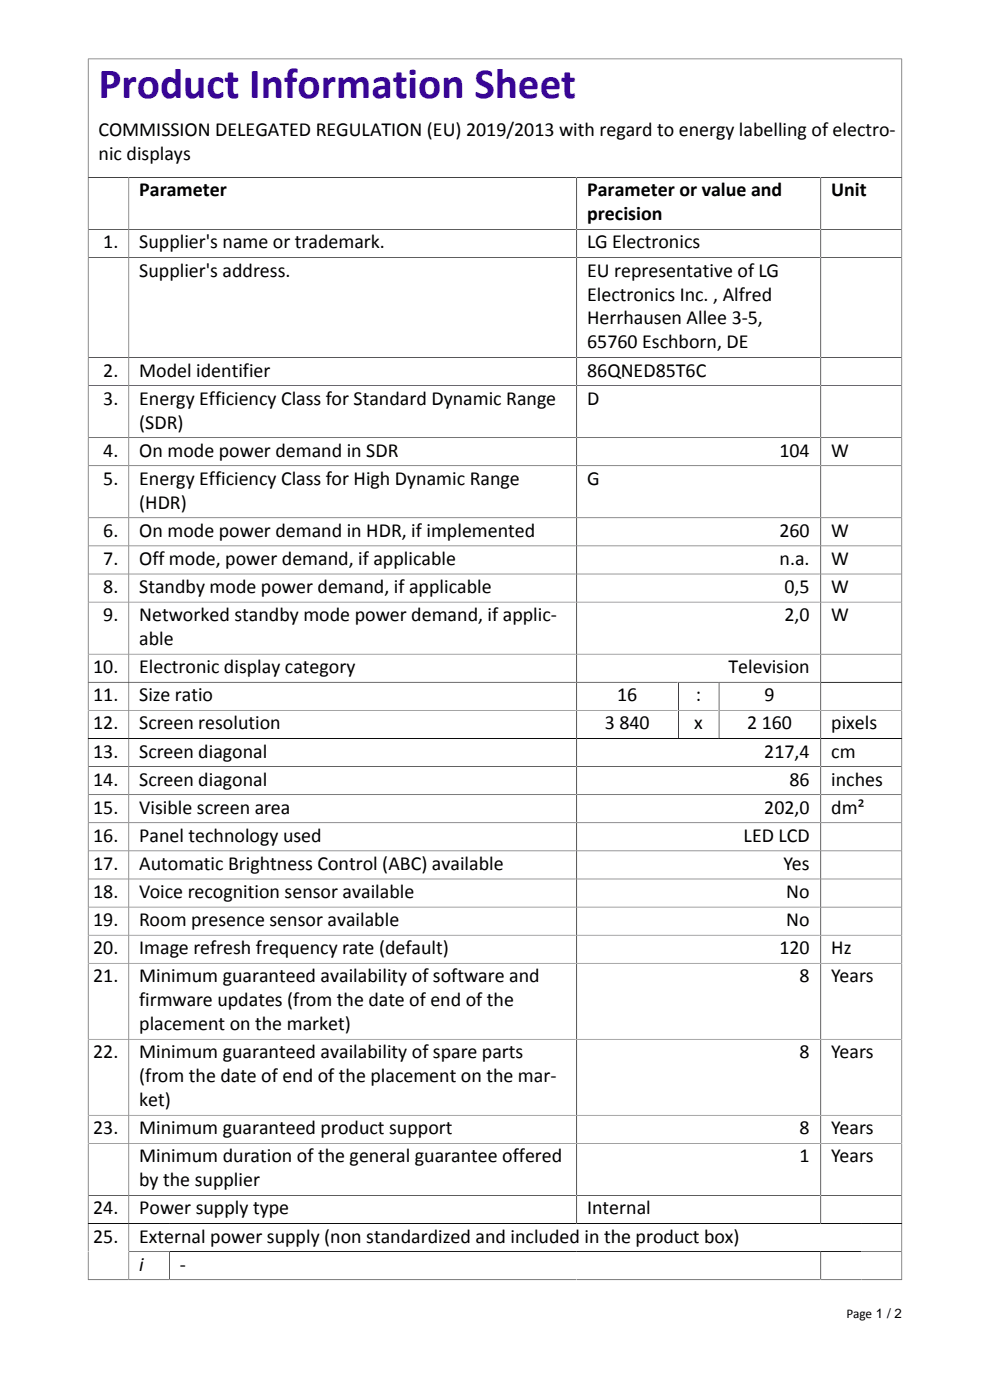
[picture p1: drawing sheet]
<svg xmlns="http://www.w3.org/2000/svg" width="210mm" height="297mm" viewBox="0 0 210 297" stroke-linecap="round" stroke-linejoin="round" font-family="sans-serif">
<defs><g id="words">
<text font-size="9.2" fill="#380695" x="20.9" y="20.7">Product Information Sheet</text>
<g font-size="4.2">
<text x="20.9" y="29">COMMISSION DELEGATED REGULATION (EU) 2019/2013 with regard to energy labelling of electro-</text>
<text x="20.9" y="34">nic displays</text>
<text x="29.5" y="41.7">Parameter</text>
<text x="124.6" y="41.7">Parameter or value and</text>
<text x="176.3" y="41.7">Unit</text>
<text x="124.6" y="46.8">precision</text>
<text x="21.9" y="52.7">1.</text>
<text x="29.5" y="52.7">Supplier's name or trademark.</text>
<text x="124.6" y="52.7">LG Electronics</text>
<text x="29.5" y="58.7">Supplier's address.</text>
<text x="124.6" y="58.7">EU representative of LG</text>
<text x="124.6" y="63.8">Electronics Inc. , Alfred</text>
<text x="124.6" y="68.8">Herrhausen Allee 3-5,</text>
<text x="124.6" y="73.9">65760 Eschborn, DE</text>
<text x="21.9" y="79.9">2.</text>
<text x="29.5" y="79.9">Model identifier</text>
<text x="124.6" y="79.9">86QNED85T6C</text>
<text x="21.9" y="85.8">3.</text>
<text x="29.5" y="85.8">Energy Efficiency Class for Standard Dynamic Range</text>
<text x="124.6" y="85.8">D</text>
<text x="29.5" y="90.9">(SDR)</text>
<text x="21.9" y="96.9">4.</text>
<text x="29.5" y="96.9">On mode power demand in SDR</text>
<text x="165.3" y="96.9">104</text>
<text x="176.3" y="96.9">W</text>
<text x="21.9" y="102.8">5.</text>
<text x="29.5" y="102.8">Energy Efficiency Class for High Dynamic Range</text>
<text x="29.5" y="107.9">(HDR)</text>
<text x="124.6" y="102.8">G</text>
<text x="21.9" y="113.9">6.</text>
<text x="29.5" y="113.9">On mode power demand in HDR, if implemented</text>
<text x="165.3" y="113.9">260</text>
<text x="176.3" y="113.9">W</text>
<text x="21.9" y="119.9">7.</text>
<text x="29.5" y="119.9">Off mode, power demand, if applicable</text>
<text x="165.4" y="119.9">n.a.</text>
<text x="176.3" y="119.9">W</text>
<text x="21.9" y="125.8">8.</text>
<text x="29.5" y="125.8">Standby mode power demand, if applicable</text>
<text x="166.4" y="125.8">0,5</text>
<text x="176.3" y="125.8">W</text>
<text x="21.9" y="131.8">9.</text>
<text x="29.5" y="131.8">Networked standby mode power demand, if applic-</text>
<text x="166.4" y="131.8">2,0</text>
<text x="176.3" y="131.8">W</text>
<text x="29.5" y="136.9">able</text>
<text x="19.8" y="142.8">10.</text>
<text x="29.5" y="142.8">Electronic display category</text>
<text x="154.6" y="142.8">Television</text>
<text x="19.8" y="148.8">11.</text>
<text x="29.5" y="148.8">Size ratio</text>
<text x="130.9" y="148.8">16</text>
<text x="147.6" y="148.8">:</text>
<text x="162.2" y="148.8">9</text>
<text x="19.8" y="154.7">12.</text>
<text x="29.5" y="154.7">Screen resolution</text>
<text x="128.3" y="154.7">3 840</text>
<text x="147.2" y="154.7">x</text>
<text x="158.5" y="154.7">2 160</text>
<text x="176.3" y="154.7">pixels</text>
<text x="19.8" y="160.7">13.</text>
<text x="29.5" y="160.7">Screen diagonal</text>
<text x="162.1" y="160.7">217,4</text>
<text x="176.3" y="160.7">cm</text>
<text x="19.8" y="166.7">14.</text>
<text x="29.5" y="166.7">Screen diagonal</text>
<text x="167.5" y="166.7">86</text>
<text x="176.3" y="166.7">inches</text>
<text x="19.8" y="172.6">15.</text>
<text x="29.5" y="172.6">Visible screen area</text>
<text x="162.1" y="172.6">202,0</text>
<text x="176.3" y="172.6">dm²</text>
<text x="19.8" y="178.6">16.</text>
<text x="29.5" y="178.6">Panel technology used</text>
<text x="157.7" y="178.6">LED LCD</text>
<text x="19.8" y="184.5">17.</text>
<text x="29.5" y="184.5">Automatic Brightness Control (ABC) available</text>
<text x="166.2" y="184.5">Yes</text>
<text x="19.8" y="190.5">18.</text>
<text x="29.5" y="190.5">Voice recognition sensor available</text>
<text x="166.8" y="190.5">No</text>
<text x="19.8" y="196.5">19.</text>
<text x="29.5" y="196.5">Room presence sensor available</text>
<text x="166.8" y="196.5">No</text>
<text x="19.8" y="202.4">20.</text>
<text x="29.5" y="202.4">Image refresh frequency rate (default)</text>
<text x="165.3" y="202.4">120</text>
<text x="176.3" y="202.4">Hz</text>
<text x="19.8" y="208.4">21.</text>
<text x="29.5" y="208.4">Minimum guaranteed availability of software and</text>
<text x="169.6" y="208.4">8</text>
<text x="176.3" y="208.4">Years</text>
<text x="29.5" y="213.5">firmware updates (from the date of end of the</text>
<text x="29.5" y="218.6">placement on the market)</text>
<text x="19.8" y="224.5">22.</text>
<text x="29.5" y="224.5">Minimum guaranteed availability of spare parts</text>
<text x="169.6" y="224.5">8</text>
<text x="176.3" y="224.5">Years</text>
<text x="29.5" y="229.6">(from the date of end of the placement on the mar-</text>
<text x="29.5" y="234.7">ket)</text>
<text x="19.8" y="240.6">23.</text>
<text x="29.5" y="240.6">Minimum guaranteed product support</text>
<text x="169.6" y="240.6">8</text>
<text x="176.3" y="240.6">Years</text>
<text x="29.5" y="246.6">Minimum duration of the general guarantee offered</text>
<text x="29.5" y="251.7">by the supplier</text>
<text x="169.6" y="246.6">1</text>
<text x="176.3" y="246.6">Years</text>
<text x="19.8" y="257.6">24.</text>
<text x="29.5" y="257.6">Power supply type</text>
<text x="124.6" y="257.6">Internal</text>
<text x="19.8" y="263.6">25.</text>
<text x="29.5" y="263.6">External power supply (non standardized and included in the product box)</text>
<text x="29.5" y="269.6">i</text>
<text x="38.2" y="269.6">-</text>
</g>
<text font-size="2.8" x="179.6" y="279.5">Page 1 / 2</text>
</g></defs>
<path d="M18.6 12.5h172.8M18.7 12.4v25.2M191.3 12.4v25.2" fill="none" stroke="#000" stroke-width=".21"/>
<path d="M18.8 37.7h8.4v10.9h-8.4z" fill="#fff"/>
<path d="M18.7 37.5v11.2h8.6v-11.1h-8.7" fill="none" stroke="#000" stroke-width=".21"/>
<path d="M27.4 37.7h94.7v10.9h-94.7z" fill="#fff"/>
<path d="M122.3 37.6h-95v11.1h95" fill="none" stroke="#000" stroke-width=".21"/>
<path d="M122.3 37.6v11.1" fill="none" stroke="#fff" stroke-width=".35"/>
<path d="M122.4 37.7h51.5v10.9h-51.5z" fill="#fff"/>
<path d="M122.3 37.6h51.7M122.3 48.7h51.7" fill="none" stroke="#000" stroke-width=".21"/>
<path d="M174 37.6v11.1" fill="none" stroke="#fff" stroke-width=".35"/>
<path d="M122.3 37.6v11.1" fill="none" stroke="#000" stroke-width=".35"/>
<path d="M174.2 37.7h17v10.9h-17z" fill="#fff"/>
<path d="M174 37.6h17.4M191.3 37.5v11.2h-17.3" fill="none" stroke="#000" stroke-width=".21"/>
<path d="M174 37.6v11.1" fill="none" stroke="#000" stroke-width=".35"/>
<path d="M18.8 48.8h8.4v5.8h-8.4z" fill="#fff"/>
<path d="M18.7 48.7h8.6v5.9h-8.6z" fill="none" stroke="#000" stroke-width=".21"/>
<path d="M27.4 48.8h94.7v5.8h-94.7z" fill="#fff"/>
<path d="M122.3 48.7h-95v5.9h95" fill="none" stroke="#000" stroke-width=".21"/>
<path d="M122.3 48.7v5.9" fill="none" stroke="#fff" stroke-width=".35"/>
<path d="M122.4 48.8h51.5v5.8h-51.5z" fill="#fff"/>
<path d="M122.3 48.7h69v5.9h-69" fill="none" stroke="#000" stroke-width=".21"/>
<path d="M174 48.7v5.9" fill="none" stroke="#fff" stroke-width=".35"/>
<path d="M122.3 48.7v5.9M174 48.7v5.9" fill="none" stroke="#000" stroke-width=".35"/>
<path d="M18.8 54.7h8.4v21.1h-8.4z" fill="#fff"/>
<path d="M18.7 54.6h8.6v21.2h-8.6z" fill="none" stroke="#000" stroke-width=".21"/>
<path d="M27.4 54.7h94.7v21.1h-94.7z" fill="#fff"/>
<path d="M122.3 54.6h-95v21.2h95" fill="none" stroke="#000" stroke-width=".21"/>
<path d="M122.3 54.6v21.2" fill="none" stroke="#fff" stroke-width=".35"/>
<path d="M122.4 54.7h51.5v21.1h-51.5z" fill="#fff"/>
<path d="M122.3 54.6h69v21.2h-69" fill="none" stroke="#000" stroke-width=".21"/>
<path d="M174 54.6v21.2" fill="none" stroke="#fff" stroke-width=".35"/>
<path d="M122.3 54.6v21.2M174 54.6v21.2" fill="none" stroke="#000" stroke-width=".35"/>
<path d="M18.8 75.9h8.4v5.8h-8.4z" fill="#fff"/>
<path d="M18.7 75.8h8.6v6h-8.6z" fill="none" stroke="#000" stroke-width=".21"/>
<path d="M27.4 75.9h94.7v5.8h-94.7z" fill="#fff"/>
<path d="M122.3 75.8h-95v6h95" fill="none" stroke="#000" stroke-width=".21"/>
<path d="M122.3 75.8v6" fill="none" stroke="#fff" stroke-width=".35"/>
<path d="M122.4 75.9h51.5v5.8h-51.5z" fill="#fff"/>
<path d="M122.3 75.8h69v6h-69" fill="none" stroke="#000" stroke-width=".21"/>
<path d="M174 75.8v6" fill="none" stroke="#fff" stroke-width=".35"/>
<path d="M122.3 75.8v6M174 75.8v6" fill="none" stroke="#000" stroke-width=".35"/>
<path d="M18.8 81.9h8.4v10.9h-8.4z" fill="#fff"/>
<path d="M18.7 81.8h8.6v11h-8.6z" fill="none" stroke="#000" stroke-width=".21"/>
<path d="M27.4 81.9h94.7v10.9h-94.7z" fill="#fff"/>
<path d="M122.3 81.8h-95v11h95" fill="none" stroke="#000" stroke-width=".21"/>
<path d="M122.3 81.8v11" fill="none" stroke="#fff" stroke-width=".35"/>
<path d="M122.4 81.9h51.5v10.9h-51.5z" fill="#fff"/>
<path d="M122.3 81.8h69v11h-69" fill="none" stroke="#000" stroke-width=".21"/>
<path d="M174 81.8v11" fill="none" stroke="#fff" stroke-width=".35"/>
<path d="M122.3 81.8v11M174 81.8v11" fill="none" stroke="#000" stroke-width=".35"/>
<path d="M18.8 92.9h8.4v5.8h-8.4z" fill="#fff"/>
<path d="M18.7 92.8h8.6v6h-8.6z" fill="none" stroke="#000" stroke-width=".21"/>
<path d="M27.4 92.9h94.7v5.8h-94.7z" fill="#fff"/>
<path d="M122.3 92.8h-95v6h95" fill="none" stroke="#000" stroke-width=".21"/>
<path d="M122.3 92.8v6" fill="none" stroke="#fff" stroke-width=".35"/>
<path d="M122.4 92.9h51.5v5.8h-51.5z" fill="#fff"/>
<path d="M122.3 92.8h51.7M122.3 98.8h51.7" fill="none" stroke="#000" stroke-width=".21"/>
<path d="M174 92.8v6" fill="none" stroke="#fff" stroke-width=".35"/>
<path d="M122.3 92.8v6" fill="none" stroke="#000" stroke-width=".35"/>
<path d="M174.2 92.9h17v5.8h-17z" fill="#fff"/>
<path d="M174 92.8h17.3v6h-17.3" fill="none" stroke="#000" stroke-width=".21"/>
<path d="M174 92.8v6" fill="none" stroke="#000" stroke-width=".35"/>
<path d="M18.8 98.9h8.4v10.9h-8.4z" fill="#fff"/>
<path d="M18.7 98.8h8.6v11h-8.6z" fill="none" stroke="#000" stroke-width=".21"/>
<path d="M27.4 98.9h94.7v10.9h-94.7z" fill="#fff"/>
<path d="M122.3 98.8h-95v11h95" fill="none" stroke="#000" stroke-width=".21"/>
<path d="M122.3 98.8v11" fill="none" stroke="#fff" stroke-width=".35"/>
<path d="M122.4 98.9h51.5v10.9h-51.5z" fill="#fff"/>
<path d="M122.3 98.8h69v11h-69" fill="none" stroke="#000" stroke-width=".21"/>
<path d="M174 98.8v11" fill="none" stroke="#fff" stroke-width=".35"/>
<path d="M122.3 98.8v11M174 98.8v11" fill="none" stroke="#000" stroke-width=".35"/>
<path d="M18.8 109.9h8.4v5.8h-8.4z" fill="#fff"/>
<path d="M18.7 109.8h8.6v6h-8.6z" fill="none" stroke="#000" stroke-width=".21"/>
<path d="M27.4 109.9h94.7v5.8h-94.7z" fill="#fff"/>
<path d="M122.3 109.8h-95v6h95" fill="none" stroke="#000" stroke-width=".21"/>
<path d="M122.3 109.8v6" fill="none" stroke="#fff" stroke-width=".35"/>
<path d="M122.4 109.9h51.5v5.8h-51.5z" fill="#fff"/>
<path d="M122.3 109.8h51.7M122.3 115.8h51.7" fill="none" stroke="#000" stroke-width=".21"/>
<path d="M174 109.8v6" fill="none" stroke="#fff" stroke-width=".35"/>
<path d="M122.3 109.8v6" fill="none" stroke="#000" stroke-width=".35"/>
<path d="M174.2 109.9h17v5.8h-17z" fill="#fff"/>
<path d="M174 109.8h17.3v6h-17.3" fill="none" stroke="#000" stroke-width=".21"/>
<path d="M174 109.8v6" fill="none" stroke="#000" stroke-width=".35"/>
<path d="M18.8 115.9h8.4v5.8h-8.4z" fill="#fff"/>
<path d="M18.7 115.8h8.6v6h-8.6z" fill="none" stroke="#000" stroke-width=".21"/>
<path d="M27.4 115.9h94.7v5.8h-94.7z" fill="#fff"/>
<path d="M122.3 115.8h-95v6h95" fill="none" stroke="#000" stroke-width=".21"/>
<path d="M122.3 115.8v6" fill="none" stroke="#fff" stroke-width=".35"/>
<path d="M122.4 115.9h51.5v5.8h-51.5z" fill="#fff"/>
<path d="M122.3 115.8h51.7M122.3 121.8h51.7" fill="none" stroke="#000" stroke-width=".21"/>
<path d="M174 115.8v6" fill="none" stroke="#fff" stroke-width=".35"/>
<path d="M122.3 115.8v6" fill="none" stroke="#000" stroke-width=".35"/>
<path d="M174.2 115.9h17v5.8h-17z" fill="#fff"/>
<path d="M174 115.8h17.3v6h-17.3" fill="none" stroke="#000" stroke-width=".21"/>
<path d="M174 115.8v6" fill="none" stroke="#000" stroke-width=".35"/>
<path d="M18.8 121.9h8.4v5.7h-8.4z" fill="#fff"/>
<path d="M18.7 121.8h8.6v5.9h-8.6z" fill="none" stroke="#000" stroke-width=".21"/>
<path d="M27.4 121.9h94.7v5.7h-94.7z" fill="#fff"/>
<path d="M122.3 121.8h-95v5.9h95" fill="none" stroke="#000" stroke-width=".21"/>
<path d="M122.3 121.8v5.9" fill="none" stroke="#fff" stroke-width=".35"/>
<path d="M122.4 121.9h51.5v5.7h-51.5z" fill="#fff"/>
<path d="M122.3 121.8h51.7M122.3 127.7h51.7" fill="none" stroke="#000" stroke-width=".21"/>
<path d="M174 121.8v5.9" fill="none" stroke="#fff" stroke-width=".35"/>
<path d="M122.3 121.8v5.9" fill="none" stroke="#000" stroke-width=".35"/>
<path d="M174.2 121.9h17v5.7h-17z" fill="#fff"/>
<path d="M174 121.8h17.3v5.9h-17.3" fill="none" stroke="#000" stroke-width=".21"/>
<path d="M174 121.8v5.9" fill="none" stroke="#000" stroke-width=".35"/>
<path d="M18.8 127.8h8.4v10.9h-8.4z" fill="#fff"/>
<path d="M18.7 127.7h8.6v11.1h-8.6z" fill="none" stroke="#000" stroke-width=".21"/>
<path d="M27.4 127.8h94.7v10.9h-94.7z" fill="#fff"/>
<path d="M122.3 127.7h-95v11.1h95" fill="none" stroke="#000" stroke-width=".21"/>
<path d="M122.3 127.7v11.1" fill="none" stroke="#fff" stroke-width=".35"/>
<path d="M122.4 127.8h51.5v10.9h-51.5z" fill="#fff"/>
<path d="M122.3 127.7h51.7M122.3 138.8h51.7" fill="none" stroke="#000" stroke-width=".21"/>
<path d="M174 127.7v11.1" fill="none" stroke="#fff" stroke-width=".35"/>
<path d="M122.3 127.7v11.1" fill="none" stroke="#000" stroke-width=".35"/>
<path d="M174.2 127.8h17v10.9h-17z" fill="#fff"/>
<path d="M174 127.7h17.3v11.1h-17.3" fill="none" stroke="#000" stroke-width=".21"/>
<path d="M174 127.7v11.1" fill="none" stroke="#000" stroke-width=".35"/>
<path d="M18.8 138.9h8.4v5.8h-8.4z" fill="#fff"/>
<path d="M18.6 144.7h8.7v-5.9h-8.6v6" fill="none" stroke="#000" stroke-width=".21"/>
<path d="M27.4 138.9h94.7v5.8h-94.7z" fill="#fff"/>
<path d="M122.3 138.8h-95v5.9h95" fill="none" stroke="#000" stroke-width=".21"/>
<path d="M122.3 138.8v5.9" fill="none" stroke="#fff" stroke-width=".35"/>
<path d="M122.4 138.9h51.5v5.8h-51.5z" fill="#fff"/>
<path d="M122.3 138.8h69v6M122.3 144.7h69.1" fill="none" stroke="#000" stroke-width=".21"/>
<path d="M174 138.8v5.9" fill="none" stroke="#fff" stroke-width=".35"/>
<path d="M122.3 138.8v5.9M174 138.8v5.9" fill="none" stroke="#000" stroke-width=".35"/>
<path d="M18.8 144.8h8.4v5.8h-8.4z" fill="#fff"/>
<path d="M18.7 144.7v6h8.6v-6h-8.7" fill="none" stroke="#000" stroke-width=".21"/>
<path d="M27.4 144.8h94.7v5.8h-94.7z" fill="#fff"/>
<path d="M122.3 144.7h-95v6h95" fill="none" stroke="#000" stroke-width=".21"/>
<path d="M122.3 144.7v6" fill="none" stroke="#fff" stroke-width=".35"/>
<path d="M122.4 144.8h21.3v5.8h-21.3z" fill="#fff"/>
<path d="M122.3 144.7h21.5M122.3 150.7h21.5" fill="none" stroke="#000" stroke-width=".21"/>
<path d="M143.8 144.7v6" fill="none" stroke="#fff" stroke-width=".35"/>
<path d="M122.3 144.7v6" fill="none" stroke="#000" stroke-width=".35"/>
<path d="M144 144.8h8.3v5.8h-8.3z" fill="#fff"/>
<path d="M143.8 144.7h8.7M143.8 150.7h8.7" fill="none" stroke="#000" stroke-width=".21"/>
<path d="M152.5 144.7v6" fill="none" stroke="#fff" stroke-width=".35"/>
<path d="M143.8 144.7v6" fill="none" stroke="#000" stroke-width=".35"/>
<path d="M152.6 144.8h21.3v5.8h-21.3z" fill="#fff"/>
<path d="M152.5 144.7h38.9M191.3 144.7v6h-38.8" fill="none" stroke="#000" stroke-width=".21"/>
<path d="M174 144.7v6" fill="none" stroke="#fff" stroke-width=".35"/>
<path d="M152.5 144.7v6M174 144.7v6" fill="none" stroke="#000" stroke-width=".35"/>
<path d="M18.8 150.8h8.4v5.8h-8.4z" fill="#fff"/>
<path d="M18.6 156.7h8.7v-6h-8.6v6.1" fill="none" stroke="#000" stroke-width=".21"/>
<path d="M27.4 150.8h94.7v5.8h-94.7z" fill="#fff"/>
<path d="M122.3 150.7h-95v6h95" fill="none" stroke="#000" stroke-width=".21"/>
<path d="M122.3 150.7v6" fill="none" stroke="#fff" stroke-width=".35"/>
<path d="M122.4 150.8h21.3v5.8h-21.3z" fill="#fff"/>
<path d="M122.3 150.7h21.5M122.3 156.7h21.5" fill="none" stroke="#000" stroke-width=".21"/>
<path d="M143.8 150.7v6" fill="none" stroke="#fff" stroke-width=".35"/>
<path d="M122.3 150.7v6" fill="none" stroke="#000" stroke-width=".35"/>
<path d="M144 150.8h8.3v5.8h-8.3z" fill="#fff"/>
<path d="M143.8 150.7h8.7M143.8 156.7h8.7" fill="none" stroke="#000" stroke-width=".21"/>
<path d="M152.5 150.7v6" fill="none" stroke="#fff" stroke-width=".35"/>
<path d="M143.8 150.7v6" fill="none" stroke="#000" stroke-width=".35"/>
<path d="M152.6 150.8h21.3v5.8h-21.3z" fill="#fff"/>
<path d="M152.5 150.7h21.5M152.5 156.7h21.5" fill="none" stroke="#000" stroke-width=".21"/>
<path d="M174 150.7v6" fill="none" stroke="#fff" stroke-width=".35"/>
<path d="M152.5 150.7v6" fill="none" stroke="#000" stroke-width=".35"/>
<path d="M174.2 150.8h17v5.8h-17z" fill="#fff"/>
<path d="M174 156.7h17.4M174 150.7h17.3v6.1" fill="none" stroke="#000" stroke-width=".21"/>
<path d="M174 150.7v6" fill="none" stroke="#000" stroke-width=".35"/>
<path d="M18.8 156.8h8.4v5.7h-8.4z" fill="#fff"/>
<path d="M18.7 156.6v6h8.6v-5.9h-8.7" fill="none" stroke="#000" stroke-width=".21"/>
<path d="M27.4 156.8h94.7v5.7h-94.7z" fill="#fff"/>
<path d="M122.3 156.7h-95v5.9h95" fill="none" stroke="#000" stroke-width=".21"/>
<path d="M122.3 156.7v5.9" fill="none" stroke="#fff" stroke-width=".35"/>
<path d="M122.4 156.8h51.5v5.7h-51.5z" fill="#fff"/>
<path d="M122.3 156.7h51.7M122.3 162.6h51.7" fill="none" stroke="#000" stroke-width=".21"/>
<path d="M174 156.7v5.9" fill="none" stroke="#fff" stroke-width=".35"/>
<path d="M122.3 156.7v5.9" fill="none" stroke="#000" stroke-width=".35"/>
<path d="M174.2 156.8h17v5.7h-17z" fill="#fff"/>
<path d="M174 156.7h17.4M191.3 156.6v6h-17.3" fill="none" stroke="#000" stroke-width=".21"/>
<path d="M174 156.7v5.9" fill="none" stroke="#000" stroke-width=".35"/>
<path d="M18.8 162.7h8.4v5.8h-8.4z" fill="#fff"/>
<path d="M18.7 162.6h8.6v6h-8.6z" fill="none" stroke="#000" stroke-width=".21"/>
<path d="M27.4 162.7h94.7v5.8h-94.7z" fill="#fff"/>
<path d="M122.3 162.6h-95v6h95" fill="none" stroke="#000" stroke-width=".21"/>
<path d="M122.3 162.6v6" fill="none" stroke="#fff" stroke-width=".35"/>
<path d="M122.4 162.7h51.5v5.8h-51.5z" fill="#fff"/>
<path d="M122.3 162.6h51.7M122.3 168.6h51.7" fill="none" stroke="#000" stroke-width=".21"/>
<path d="M174 162.6v6" fill="none" stroke="#fff" stroke-width=".35"/>
<path d="M122.3 162.6v6" fill="none" stroke="#000" stroke-width=".35"/>
<path d="M174.2 162.7h17v5.8h-17z" fill="#fff"/>
<path d="M174 162.6h17.3v6h-17.3" fill="none" stroke="#000" stroke-width=".21"/>
<path d="M174 162.6v6" fill="none" stroke="#000" stroke-width=".35"/>
<path d="M18.8 168.7h8.4v5.8h-8.4z" fill="#fff"/>
<path d="M18.7 168.6h8.6v5.9h-8.6z" fill="none" stroke="#000" stroke-width=".21"/>
<path d="M27.4 168.7h94.7v5.8h-94.7z" fill="#fff"/>
<path d="M122.3 168.6h-95v5.9h95" fill="none" stroke="#000" stroke-width=".21"/>
<path d="M122.3 168.6v5.9" fill="none" stroke="#fff" stroke-width=".35"/>
<path d="M122.4 168.7h51.5v5.8h-51.5z" fill="#fff"/>
<path d="M122.3 168.6h51.7M122.3 174.5h51.7" fill="none" stroke="#000" stroke-width=".21"/>
<path d="M174 168.6v5.9" fill="none" stroke="#fff" stroke-width=".35"/>
<path d="M122.3 168.6v5.9" fill="none" stroke="#000" stroke-width=".35"/>
<path d="M174.2 168.7h17v5.8h-17z" fill="#fff"/>
<path d="M174 168.6h17.3v5.9h-17.3" fill="none" stroke="#000" stroke-width=".21"/>
<path d="M174 168.6v5.9" fill="none" stroke="#000" stroke-width=".35"/>
<path d="M18.8 174.6h8.4v5.8h-8.4z" fill="#fff"/>
<path d="M18.7 174.5h8.6v6h-8.6z" fill="none" stroke="#000" stroke-width=".21"/>
<path d="M27.4 174.6h94.7v5.8h-94.7z" fill="#fff"/>
<path d="M122.3 174.5h-95v6h95" fill="none" stroke="#000" stroke-width=".21"/>
<path d="M122.3 174.5v6" fill="none" stroke="#fff" stroke-width=".35"/>
<path d="M122.4 174.6h51.5v5.8h-51.5z" fill="#fff"/>
<path d="M122.3 174.5h69v6h-69" fill="none" stroke="#000" stroke-width=".21"/>
<path d="M174 174.5v6" fill="none" stroke="#fff" stroke-width=".35"/>
<path d="M122.3 174.5v6M174 174.5v6" fill="none" stroke="#000" stroke-width=".35"/>
<path d="M18.8 180.6h8.4v5.8h-8.4z" fill="#fff"/>
<path d="M18.7 180.5h8.6v6h-8.6z" fill="none" stroke="#000" stroke-width=".21"/>
<path d="M27.4 180.6h94.7v5.8h-94.7z" fill="#fff"/>
<path d="M122.3 180.5h-95v6h95" fill="none" stroke="#000" stroke-width=".21"/>
<path d="M122.3 180.5v6" fill="none" stroke="#fff" stroke-width=".35"/>
<path d="M122.4 180.6h51.5v5.8h-51.5z" fill="#fff"/>
<path d="M122.3 180.5h69v6h-69" fill="none" stroke="#000" stroke-width=".21"/>
<path d="M174 180.5v6" fill="none" stroke="#fff" stroke-width=".35"/>
<path d="M122.3 180.5v6M174 180.5v6" fill="none" stroke="#000" stroke-width=".35"/>
<path d="M18.8 186.6h8.4v5.7h-8.4z" fill="#fff"/>
<path d="M18.7 186.5h8.6v5.9h-8.6z" fill="none" stroke="#000" stroke-width=".21"/>
<path d="M27.4 186.6h94.7v5.7h-94.7z" fill="#fff"/>
<path d="M122.3 186.5h-95v5.9h95" fill="none" stroke="#000" stroke-width=".21"/>
<path d="M122.3 186.5v5.9" fill="none" stroke="#fff" stroke-width=".35"/>
<path d="M122.4 186.6h51.5v5.7h-51.5z" fill="#fff"/>
<path d="M122.3 186.5h69v5.9h-69" fill="none" stroke="#000" stroke-width=".21"/>
<path d="M174 186.5v5.9" fill="none" stroke="#fff" stroke-width=".35"/>
<path d="M122.3 186.5v5.9M174 186.5v5.9" fill="none" stroke="#000" stroke-width=".35"/>
<path d="M18.8 192.5h8.4v5.8h-8.4z" fill="#fff"/>
<path d="M18.7 192.4h8.6v6h-8.6z" fill="none" stroke="#000" stroke-width=".21"/>
<path d="M27.4 192.5h94.7v5.8h-94.7z" fill="#fff"/>
<path d="M122.3 192.4h-95v6h95" fill="none" stroke="#000" stroke-width=".21"/>
<path d="M122.3 192.4v6" fill="none" stroke="#fff" stroke-width=".35"/>
<path d="M122.4 192.5h51.5v5.8h-51.5z" fill="#fff"/>
<path d="M122.3 192.4h69v6h-69" fill="none" stroke="#000" stroke-width=".21"/>
<path d="M174 192.4v6" fill="none" stroke="#fff" stroke-width=".35"/>
<path d="M122.3 192.4v6M174 192.4v6" fill="none" stroke="#000" stroke-width=".35"/>
<path d="M18.8 198.5h8.4v5.8h-8.4z" fill="#fff"/>
<path d="M18.7 198.4h8.6v6h-8.6z" fill="none" stroke="#000" stroke-width=".21"/>
<path d="M27.4 198.5h94.7v5.8h-94.7z" fill="#fff"/>
<path d="M122.3 198.4h-95v6h95" fill="none" stroke="#000" stroke-width=".21"/>
<path d="M122.3 198.4v6" fill="none" stroke="#fff" stroke-width=".35"/>
<path d="M122.4 198.5h51.5v5.8h-51.5z" fill="#fff"/>
<path d="M122.3 198.4h51.7M122.3 204.4h51.7" fill="none" stroke="#000" stroke-width=".21"/>
<path d="M174 198.4v6" fill="none" stroke="#fff" stroke-width=".35"/>
<path d="M122.3 198.4v6" fill="none" stroke="#000" stroke-width=".35"/>
<path d="M174.2 198.5h17v5.8h-17z" fill="#fff"/>
<path d="M174 198.4h17.3v6h-17.3" fill="none" stroke="#000" stroke-width=".21"/>
<path d="M174 198.4v6" fill="none" stroke="#000" stroke-width=".35"/>
<path d="M18.8 204.4h8.4v16h-8.4z" fill="#fff"/>
<path d="M18.7 204.4h8.6v16.1h-8.6z" fill="none" stroke="#000" stroke-width=".21"/>
<path d="M27.4 204.4h94.7v16h-94.7z" fill="#fff"/>
<path d="M122.3 204.4h-95v16.1h95" fill="none" stroke="#000" stroke-width=".21"/>
<path d="M122.3 204.4v16.1" fill="none" stroke="#fff" stroke-width=".35"/>
<path d="M122.4 204.4h51.5v16h-51.5z" fill="#fff"/>
<path d="M122.3 204.4h51.7M122.3 220.5h51.7" fill="none" stroke="#000" stroke-width=".21"/>
<path d="M174 204.4v16.1" fill="none" stroke="#fff" stroke-width=".35"/>
<path d="M122.3 204.4v16.1" fill="none" stroke="#000" stroke-width=".35"/>
<path d="M174.2 204.4h17v16h-17z" fill="#fff"/>
<path d="M174 204.4h17.3v16.1h-17.3" fill="none" stroke="#000" stroke-width=".21"/>
<path d="M174 204.4v16.1" fill="none" stroke="#000" stroke-width=".35"/>
<path d="M18.8 220.6h8.4v15.9h-8.4z" fill="#fff"/>
<path d="M18.7 220.5h8.6v16.1h-8.6z" fill="none" stroke="#000" stroke-width=".21"/>
<path d="M27.4 220.6h94.7v15.9h-94.7z" fill="#fff"/>
<path d="M122.3 220.5h-95v16.1h95" fill="none" stroke="#000" stroke-width=".21"/>
<path d="M122.3 220.5v16.1" fill="none" stroke="#fff" stroke-width=".35"/>
<path d="M122.4 220.6h51.5v15.9h-51.5z" fill="#fff"/>
<path d="M122.3 220.5h51.7M122.3 236.6h51.7" fill="none" stroke="#000" stroke-width=".21"/>
<path d="M174 220.5v16.1" fill="none" stroke="#fff" stroke-width=".35"/>
<path d="M122.3 220.5v16.1" fill="none" stroke="#000" stroke-width=".35"/>
<path d="M174.2 220.6h17v15.9h-17z" fill="#fff"/>
<path d="M174 220.5h17.3v16.1h-17.3" fill="none" stroke="#000" stroke-width=".21"/>
<path d="M174 220.5v16.1" fill="none" stroke="#000" stroke-width=".35"/>
<path d="M18.8 236.7h8.4v5.8h-8.4z" fill="#fff"/>
<path d="M18.7 236.6h8.6v6h-8.6z" fill="none" stroke="#000" stroke-width=".21"/>
<path d="M27.4 236.7h94.7v5.8h-94.7z" fill="#fff"/>
<path d="M122.3 236.6h-95v6h95" fill="none" stroke="#000" stroke-width=".21"/>
<path d="M122.3 236.6v6" fill="none" stroke="#fff" stroke-width=".35"/>
<path d="M122.4 236.7h51.5v5.8h-51.5z" fill="#fff"/>
<path d="M122.3 236.6h51.7M122.3 242.6h51.7" fill="none" stroke="#000" stroke-width=".21"/>
<path d="M174 236.6v6" fill="none" stroke="#fff" stroke-width=".35"/>
<path d="M122.3 236.6v6" fill="none" stroke="#000" stroke-width=".35"/>
<path d="M174.2 236.7h17v5.8h-17z" fill="#fff"/>
<path d="M174 236.6h17.3v6h-17.3" fill="none" stroke="#000" stroke-width=".21"/>
<path d="M174 236.6v6" fill="none" stroke="#000" stroke-width=".35"/>
<path d="M18.8 242.7h8.4v10.8h-8.4z" fill="#fff"/>
<path d="M18.7 242.6h8.6v11h-8.6z" fill="none" stroke="#000" stroke-width=".21"/>
<path d="M27.4 242.7h94.7v10.8h-94.7z" fill="#fff"/>
<path d="M122.3 242.6h-95v11h95" fill="none" stroke="#000" stroke-width=".21"/>
<path d="M122.3 242.6v11" fill="none" stroke="#fff" stroke-width=".35"/>
<path d="M122.4 242.7h51.5v10.8h-51.5z" fill="#fff"/>
<path d="M122.3 242.6h51.7M122.3 253.6h51.7" fill="none" stroke="#000" stroke-width=".21"/>
<path d="M174 242.6v11" fill="none" stroke="#fff" stroke-width=".35"/>
<path d="M122.3 242.6v11" fill="none" stroke="#000" stroke-width=".35"/>
<path d="M174.2 242.7h17v10.8h-17z" fill="#fff"/>
<path d="M174 242.6h17.3v11h-17.3" fill="none" stroke="#000" stroke-width=".21"/>
<path d="M174 242.6v11" fill="none" stroke="#000" stroke-width=".35"/>
<path d="M18.8 253.7h8.4v5.8h-8.4z" fill="#fff"/>
<path d="M18.6 259.6h8.7v-6h-8.6v6.1" fill="none" stroke="#000" stroke-width=".21"/>
<path d="M27.4 253.7h94.7v5.8h-94.7z" fill="#fff"/>
<path d="M122.3 253.6h-95v6h95" fill="none" stroke="#000" stroke-width=".21"/>
<path d="M122.3 253.6v6" fill="none" stroke="#fff" stroke-width=".35"/>
<path d="M122.4 253.7h51.5v5.8h-51.5z" fill="#fff"/>
<path d="M122.3 253.6h69v6.1M122.3 259.6h69.1" fill="none" stroke="#000" stroke-width=".21"/>
<path d="M174 253.6v6" fill="none" stroke="#fff" stroke-width=".35"/>
<path d="M122.3 253.6v6M174 253.6v6" fill="none" stroke="#000" stroke-width=".35"/>
<path d="M27.4 259.7h163.8v5.7h-163.8z" fill="#fff"/>
<path d="M191.3 259.5v6h-164v-5.9h164.1" fill="none" stroke="#000" stroke-width=".21"/>
<path d="M18.8 259.7h8.4v11.7h-8.4z" fill="#fff"/>
<path d="M18.6 259.6h8.7v11.9h-8.7M18.7 259.5v12.1" fill="none" stroke="#000" stroke-width=".21"/>
<path d="M27.4 265.6h8.5v5.8h-8.5z" fill="#fff"/>
<path d="M27.3 265.5h8.7v6h-8.7z" fill="none" stroke="#000" stroke-width=".21"/>
<path d="M36 265.6h137.9v5.8h-137.9z" fill="#fff"/>
<path d="M174 265.5h-138v6h138" fill="none" stroke="#000" stroke-width=".21"/>
<path d="M174 265.5v6" fill="none" stroke="#fff" stroke-width=".35"/>
<path d="M174.2 265.6h17v5.8h-17z" fill="#fff"/>
<path d="M174 265.5h17.3v6.1M174 271.5h17.4" fill="none" stroke="#000" stroke-width=".21"/>
<path d="M174 265.5v6" fill="none" stroke="#000" stroke-width=".35"/>
<use href="#words"/>
</svg>
